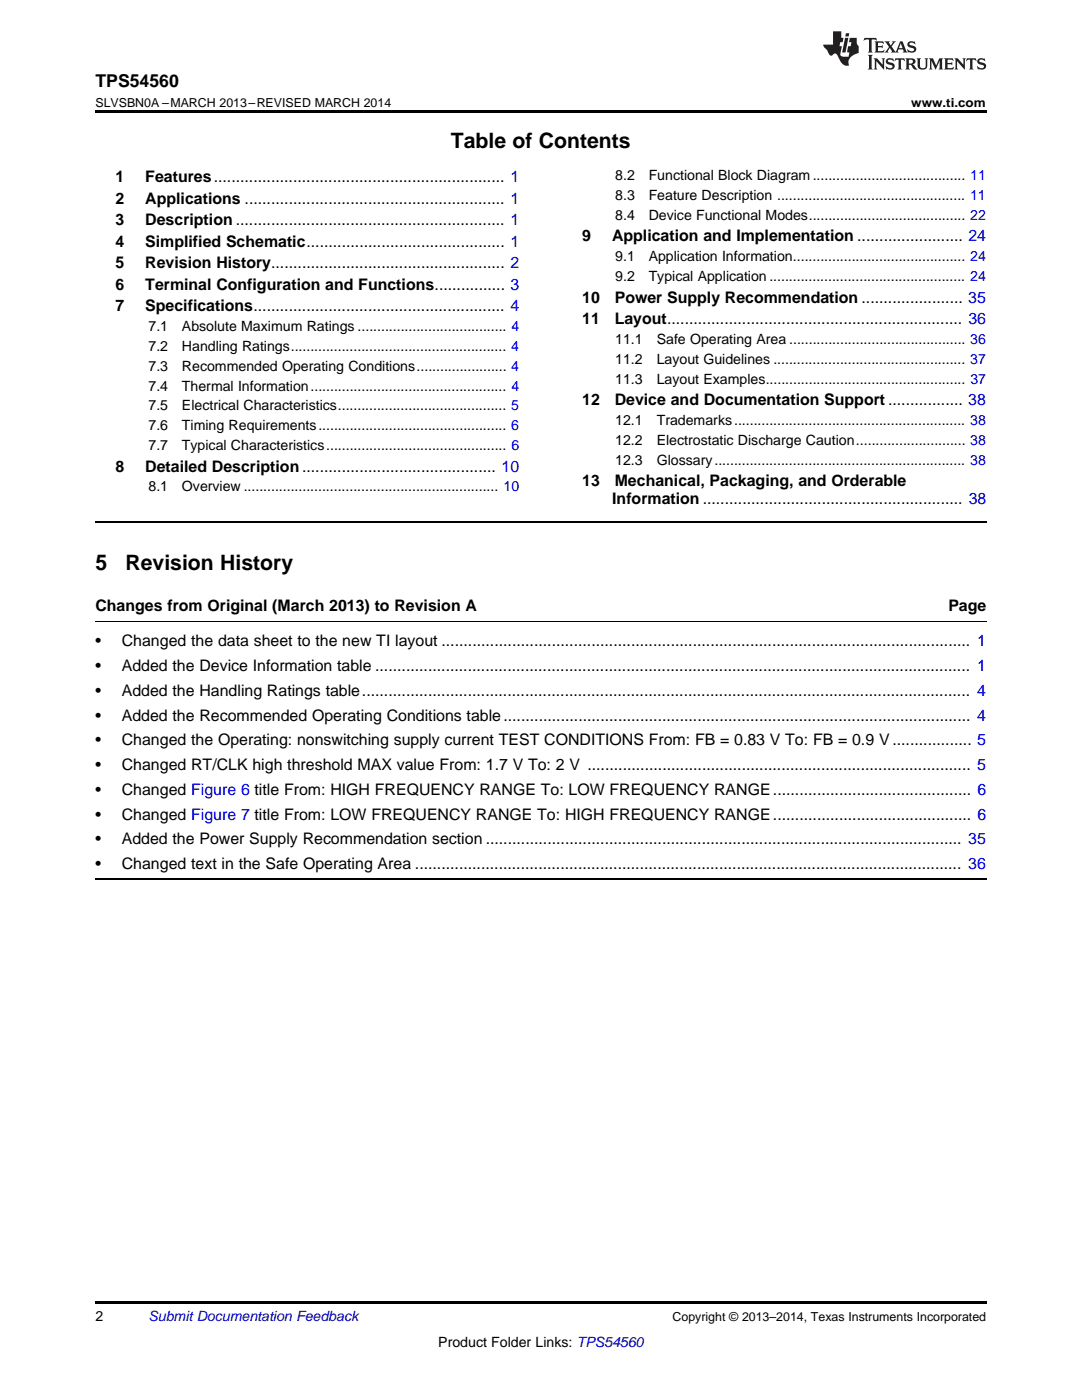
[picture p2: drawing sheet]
<svg xmlns="http://www.w3.org/2000/svg" width="216mm" height="279mm" viewBox="0 0 216 279" stroke-linecap="round" stroke-linejoin="round" font-family="sans-serif">
<defs><g id="words">
<g font-size="4.2">
<text x="90" y="29.6">Table of Contents</text>
<text x="19" y="113.8">5</text>
<text x="25" y="113.8">Revision History</text>
</g>
<text font-size="3.5" x="19" y="17.3">TPS54560</text>
<g font-size="3.2">
<text x="23" y="36.3">1</text>
<text x="23" y="40.6">2</text>
<text x="29" y="36.3">Features.................................................................. 1</text>
<text x="29" y="40.6">Applications ........................................................... 1</text>
<text x="23" y="44.9">3</text>
<text x="29" y="44.9">Description ............................................................. 1</text>
<text x="23" y="49.2">4</text>
<text x="23" y="53.6">5</text>
<text x="29" y="49.2">Simplified Schematic............................................. 1</text>
<text x="29" y="53.6">Revision History..................................................... 2</text>
<text x="116.2" y="48.2">9</text>
<text x="122.1" y="48.2">Application and Implementation ........................ 24</text>
<text x="23" y="57.9">6</text>
<text x="29" y="57.9">Terminal Configuration and Functions................ 3</text>
<text x="23" y="62.2">7</text>
<text x="29" y="62.2">Specifications......................................................... 4</text>
<text x="116.2" y="60.4">10</text>
<text x="116.2" y="64.7">11</text>
<text x="122.7" y="60.4">Power Supply Recommendation ....................... 35</text>
<text x="122.7" y="64.7">Layout................................................................... 36</text>
<text x="116.2" y="80.9">12</text>
<text x="122.7" y="80.9">Device and Documentation Support ................. 38</text>
<text x="23" y="94.1">8</text>
<text x="29" y="94.1">Detailed Description............................................ 10</text>
<text x="116.2" y="97">13</text>
<text x="122.2" y="100.5">Information ........................................................... 38</text>
<text x="122.7" y="97">Mechanical, Packaging, and Orderable</text>
<text x="19" y="122">Changes from Original (March 2013) to Revision A</text>
<text x="189.2" y="122">Page</text>
<text x="19" y="129">•</text>
<text x="24.3" y="129">Changed the data sheet to the new TI layout ........................................................................................................................ 1</text>
<text x="19" y="133.9">•</text>
<text x="24.3" y="133.9">Added the Device Information table ....................................................................................................................................... 1</text>
<text x="19" y="138.9">•</text>
<text x="19" y="143.8">•</text>
<text x="24.3" y="138.9">Added the Handling Ratings table.......................................................................................................................................... 4</text>
<text x="24.3" y="143.8">Added the Recommended Operating Conditions table.......................................................................................................... 4</text>
<text x="19" y="148.8">•</text>
<text x="24.3" y="148.8">Changed the Operating: nonswitching supply current TEST CONDITIONS From: FB = 0.83 V To: FB = 0.9 V .................. 5</text>
<text x="19" y="153.7">•</text>
<text x="24.3" y="153.7">Changed RT/CLK high threshold MAX value From: 1.7 V To: 2 V ....................................................................................... 5</text>
<text x="19" y="158.6">•</text>
<text x="24.3" y="158.6">Changed Figure 6 title From: HIGH FREQUENCY RANGE To: LOW FREQUENCY RANGE............................................. 6</text>
<text x="19" y="163.6">•</text>
<text x="24.3" y="163.6">Changed Figure 7 title From: LOW FREQUENCY RANGE To: HIGH FREQUENCY RANGE............................................. 6</text>
<text x="19" y="168.5">•</text>
<text x="19" y="173.5">•</text>
<text x="24.3" y="168.5">Added the Power Supply Recommendation section ............................................................................................................ 35</text>
<text x="24.3" y="173.5">Changed text in the Safe Operating Area ............................................................................................................................ 36</text>
</g>
<g font-size="2.8">
<text x="122.8" y="36">8.2</text>
<text x="129.4" y="36">Functional Block Diagram....................................... 11</text>
<text x="122.8" y="39.9">8.3</text>
<text x="129.4" y="39.9">Feature Description ................................................ 11</text>
<text x="122.8" y="43.9">8.4</text>
<text x="129.4" y="43.9">Device Functional Modes........................................ 22</text>
<text x="122.8" y="52.1">9.1</text>
<text x="129.4" y="52.1">Application Information............................................ 24</text>
<text x="122.8" y="56.1">9.2</text>
<text x="129.4" y="56.1">Typical Application .................................................. 24</text>
<text x="29.6" y="66.1">7.1</text>
<text x="29.6" y="70.1">7.2</text>
<text x="36.3" y="66.1">Absolute Maximum Ratings ...................................... 4</text>
<text x="36.3" y="70.1">Handling Ratings....................................................... 4</text>
<text x="122.8" y="68.7">11.1</text>
<text x="131" y="68.7">Safe Operating Area ............................................. 36</text>
<text x="29.6" y="74">7.3</text>
<text x="29.6" y="78">7.4</text>
<text x="36.3" y="74">Recommended Operating Conditions....................... 4</text>
<text x="36.3" y="78">Thermal Information.................................................. 4</text>
<text x="122.8" y="72.6">11.2</text>
<text x="122.8" y="76.6">11.3</text>
<text x="131" y="72.6">Layout Guidelines ................................................. 37</text>
<text x="131" y="76.6">Layout Examples................................................... 37</text>
<text x="29.6" y="81.9">7.5</text>
<text x="36.3" y="81.9">Electrical Characteristics........................................... 5</text>
<text x="29.6" y="85.9">7.6</text>
<text x="29.6" y="89.8">7.7</text>
<text x="36.3" y="85.9">Timing Requirements................................................ 6</text>
<text x="36.3" y="89.8">Typical Characteristics.............................................. 6</text>
<text x="122.8" y="84.8">12.1</text>
<text x="122.8" y="88.8">12.2</text>
<text x="131" y="84.8">Trademarks........................................................... 38</text>
<text x="131" y="88.8">Electrostatic Discharge Caution............................ 38</text>
<text x="122.8" y="92.7">12.3</text>
<text x="131" y="92.7">Glossary................................................................ 38</text>
<text x="29.6" y="98.1">8.1</text>
<text x="36.3" y="98.1">Overview ................................................................. 10</text>
<text x="19" y="263.6">2</text>
<text x="87.5" y="268.9">Product Folder Links: TPS54560</text>
</g>
<text font-size="2.8" fill="#0000c8" x="29.6" y="263.6">Submit Documentation Feedback</text>
<g font-size="2.5">
<text x="19" y="21.4">SLVSBN0A –MARCH 2013–REVISED MARCH 2014</text>
<text x="181.8" y="21.4">www.ti.com</text>
<text x="134.2" y="263.6">Copyright © 2013–2014, Texas Instruments Incorporated</text>
</g>
</g></defs>
<path d="M19 22h177.8v.5h-177.8zM19 259.7h177.8v.5h-177.8z" fill="#000"/>
<path d="M19 104.2h177.8M19 175.4h177.8" fill="none" stroke="#000" stroke-width=".35"/>
<path d="M19 124h177.8" fill="none" stroke="#000" stroke-width=".2"/>
<g fill="#231f20">
<path d="M172.5 7.6l-.1 .5 .4-.2h.6v.1v2.1l-.2 .4h.9l-.2-.4v-2.1l.1-.1h.5l.5 .2-.2-.5zM174.5 8.3l.2 .3v1.5l-.2 .4h1.8l.2-.6a1.04 1.04 0 0 1-1.3 .2v-.7h.6l.3 .2v-.6l-.3 .2h-.6v-.6l.8-.1 .4 .3-.2-.5zM176.5 8.3l.9 1.1-.9 1.1h.8l-.2-.2 .4-.7 .5 .7-.2 .2h1.5l-.2-.2 .2-.4h.9l.1 .4-.2 .2h1l-.3-.3-.7-1.9h-.5l-.9 2-.8-1 .9-1h-.8l.1 .3-.4 .5-.3-.6 .1-.2zM179.7 8.6l.4 1h-.7zM181.3 8.4a.63 .63 0 0 0-.2 .7 .63 .63 0 0 0 .6 .4l.6 .2 .1 .2a.75 .75 0 0 1-.7 .4 .75 .75 0 0 1-.6-.5l.1 .7 .1-.1a1.11 1.11 0 0 0 1.5-.6 1.13 1.13 0 0 0-1.2-.8l-.1-.4a1.04 1.04 0 0 1 1.2 .2l-.2-.5-.2 .1-.4-.2zM173.2 10.9l.2 .4v2.2l-.2 .4h1l-.3-.4v-2.2l.3-.4zM174.3 11.6l.3 .4v1.5l-.3 .4h.8l-.2-.4v-1.3l1.5 1.7v-1.9l.2-.4h-.7l.2 .4v.9l-1.1-1.3zM177 11.8a.62 .62 0 0 0-.2 .7 .62 .62 0 0 0 .6 .4l.6 .1 .1 .3a.76 .76 0 0 1-.7 .3 .76 .76 0 0 1-.7-.4l.2 .7 .1-.1a1.11 1.11 0 0 0 1.5-.6 1.13 1.13 0 0 0-1.2-.8l-.1-.4a1.04 1.04 0 0 1 1.2 .2l-.2-.6-.2 .1-.5-.1zM178.7 11.6l-.2 .6a.61 .61 0 0 1 .8-.3v1.6l-.2 .4h.9l-.2-.4v-1.6a.63 .63 0 0 1 .7 .3l-.1-.6zM180.6 11.6l.3 .4v1.5l-.3 .4h1l-.2-.2-.1-.8 .6 .2a.76 .76 0 0 0 1.2 .7l-1-1a.58 .58 0 0 0 .6-.5 .58 .58 0 0 0-.5-.6zM181.4 11.9h.1a.45 .45 0 0 1 .5 .1 .45 .45 0 0 1 .1 .5l-.8 .2zM182.9 11.6l.2 .2a2.17 2.17 0 0 0 .3 1.9 .99 .99 0 0 0 1.6-.6v-1.1l.2-.4h-.7l.2 .2a1.92 1.92 0 0 1-.2 1.8 .6 .6 0 0 1-.9-.5v-1.1l.2-.4zM185.4 11.6l.2 .4v1.5l-.2 .4h.7l-.2-.4v-1.4l.8 1.8 .8-1.8v1.4l-.2 .4h.9l-.2-.4v-1.5l.2-.4h-.8l-.6 1.5-.6-1.5zM188.4 11.6l.2 .4v1.5l-.2 .4h1.8l.1-.6a1.04 1.04 0 0 1-1.2 .1v-.6h.5l.4 .2v-.6l-.4 .2h-.5v-.7h.8l.3 .3-.1-.6zM190.5 11.6l.2 .4v1.5l-.2 .4h.7l-.2-.4v-1.3l1.5 1.7v-1.9l.2-.4h-.7l.2 .4v.9l-1.1-1.3zM192.9 11.6l-.1 .6a.61 .61 0 0 1 .7-.3l.1 1.6-.3 .4h1l-.3-.4 .1-1.6a.63 .63 0 0 1 .7 .3l-.1-.6zM195.2 11.8a.62 .62 0 0 0-.2 .7 .62 .62 0 0 0 .6 .4l.6 .1 .1 .3a.76 .76 0 0 1-.7 .3 .76 .76 0 0 1-.6-.4l.1 .7 .1-.1a1.11 1.11 0 0 0 1.6-.6 1.13 1.13 0 0 0-1.3-.8l-.1-.4a1.04 1.04 0 0 1 1.2 .2l-.1-.6-.2 .1-.5-.1z"/>
<path d="M166.2 6.3v2.6h-1.9v.4l.8 .9a.91 .91 0 0 0 1 .8 .56 .56 0 0 1 .5-.3 .56 .56 0 0 1 .5 .3l.4 .8a1.53 1.53 0 0 0 1.9 1.2 1.54 1.54 0 0 1 1-2.1l.9-.3v-1.4a1.52 1.52 0 0 1-.4-1.6h-1.3l-.2 .8h.5l-.2 .8h-.5l-.1 1v.2l.4 .1-.2 .8a1.93 1.93 0 0 1-1.6-.3l.3-1.8h-.5l.2-.8h.4l.2-.8h-.4v-1.3zM168.6 7.6l-.6 2.9h.7l.6-2.9zM168.8 6.6l-.1 .7h.6l.2-.7z"/>
</g>
<use href="#words"/>
</svg>
